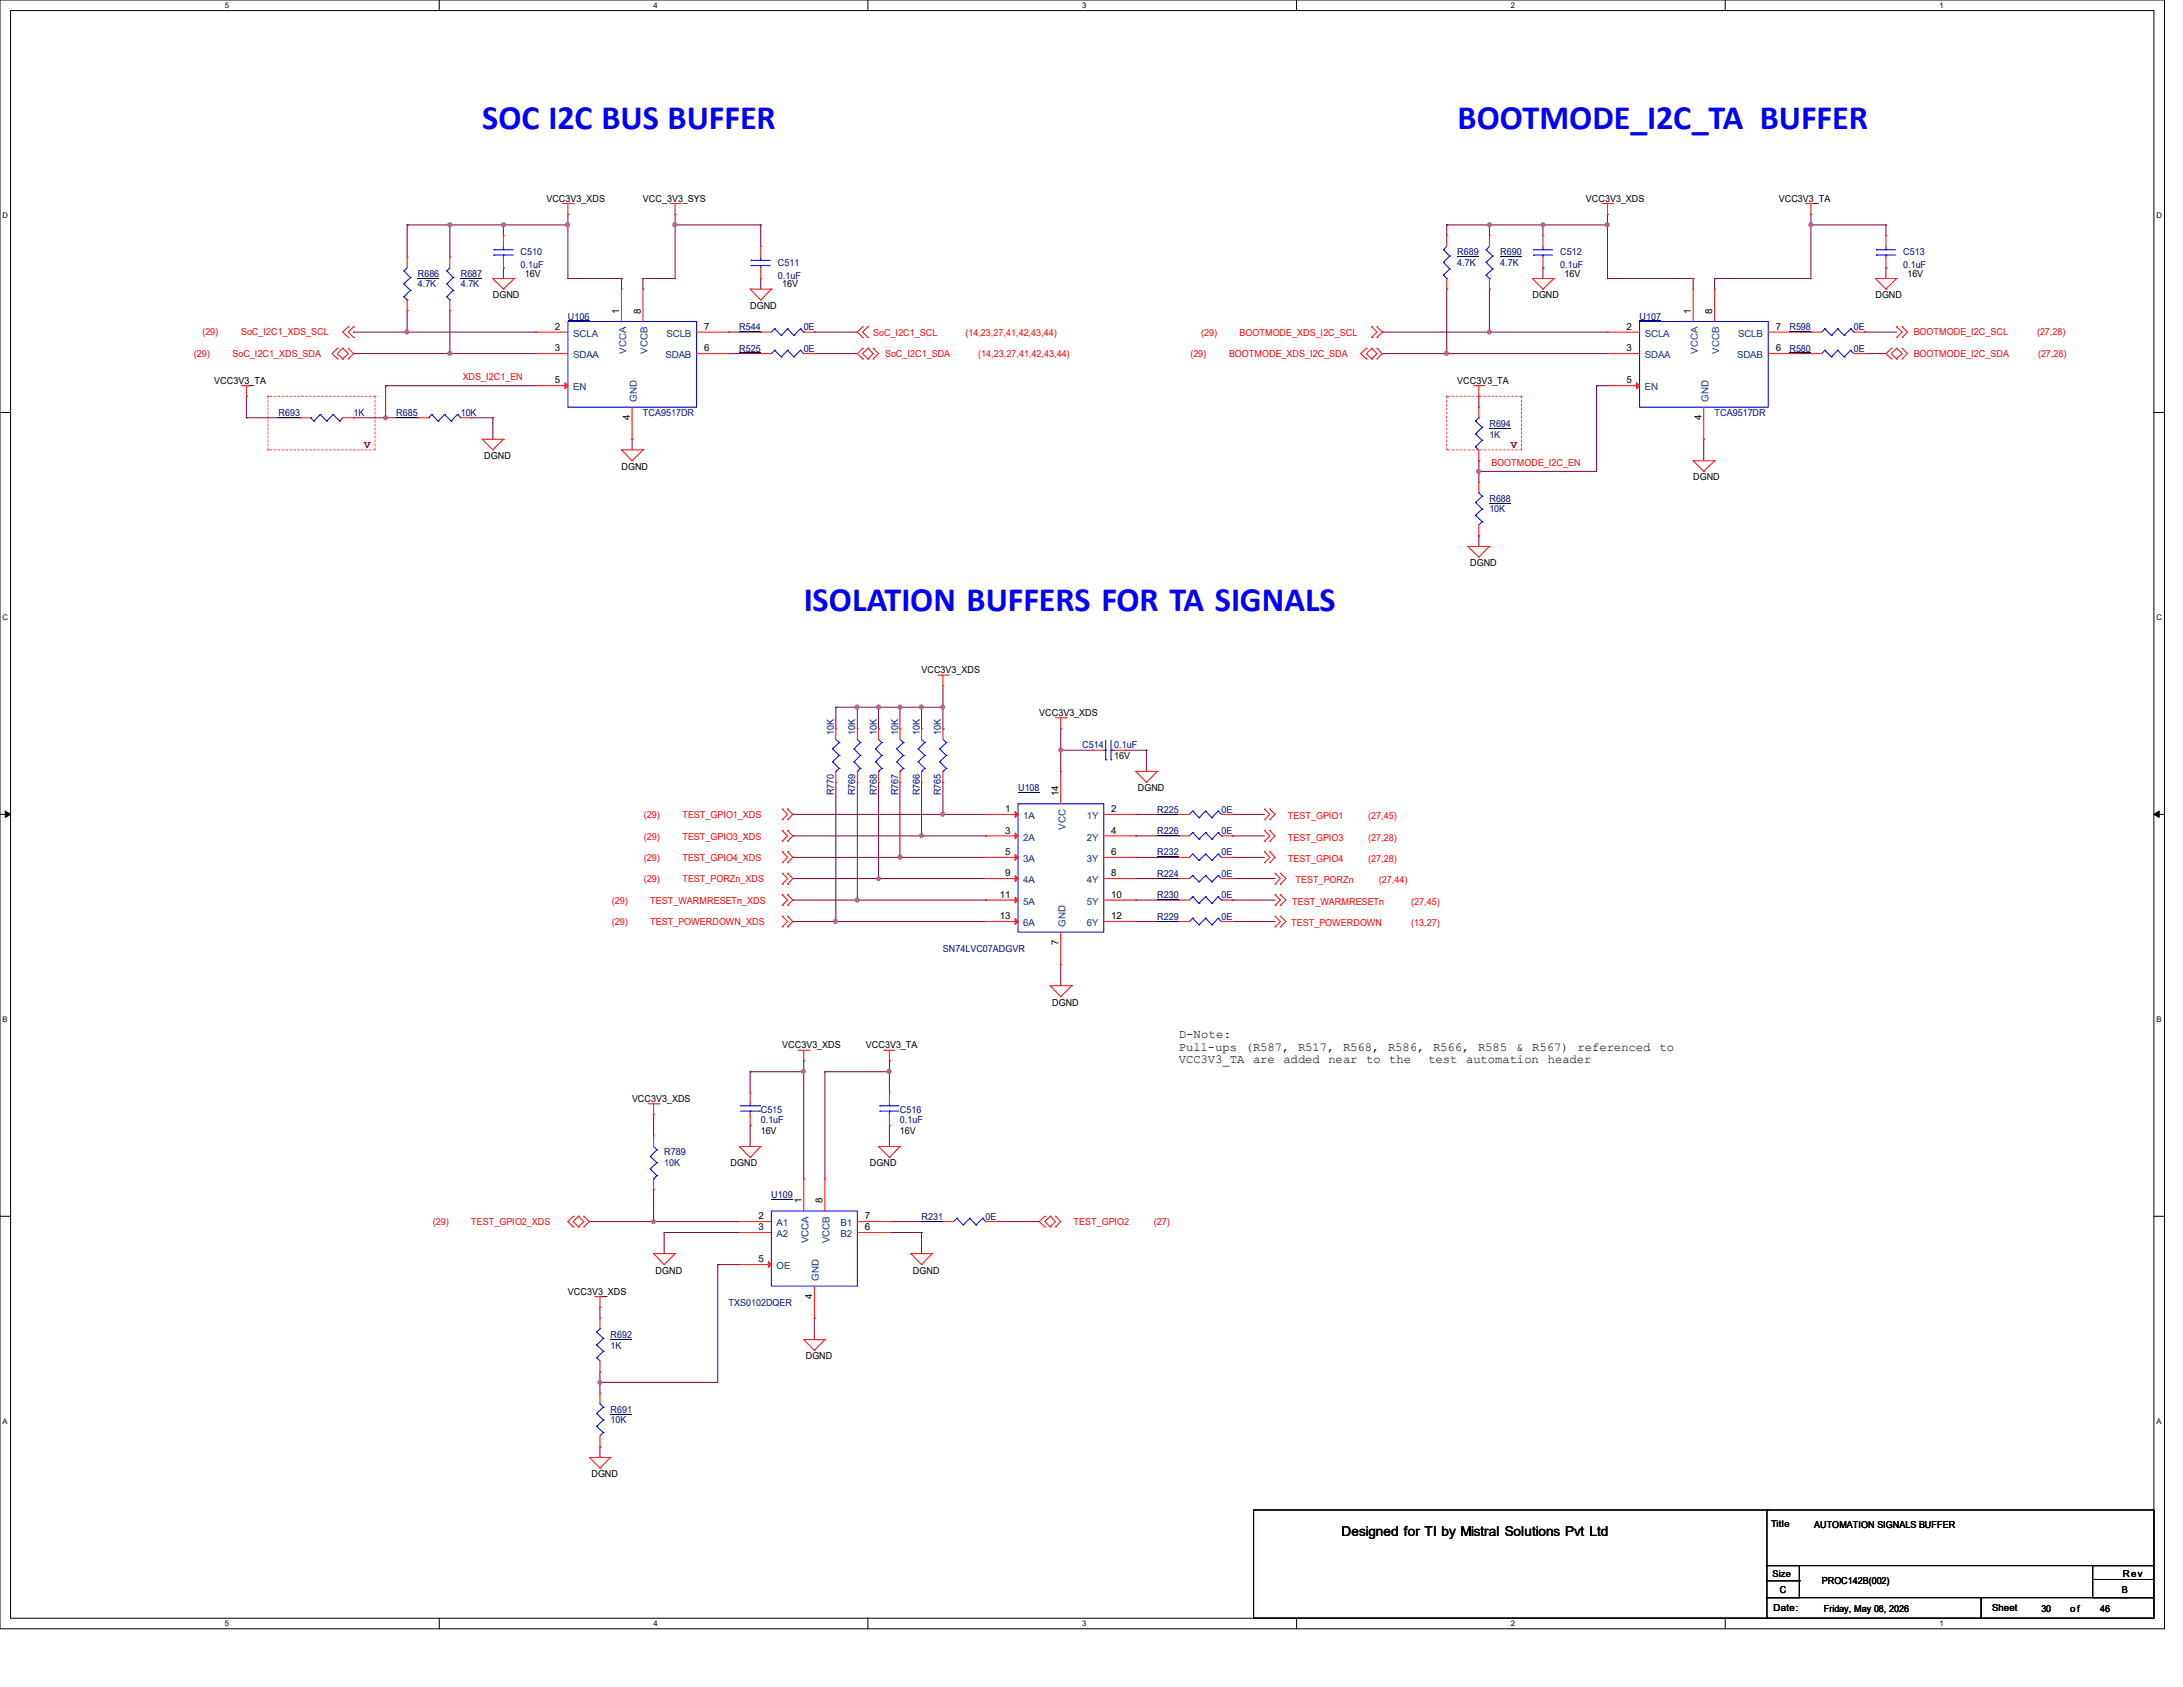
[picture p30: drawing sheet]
<svg xmlns="http://www.w3.org/2000/svg" width="279mm" height="216mm" viewBox="0 0 279 216" stroke-linecap="round" stroke-linejoin="round" font-family="sans-serif">
<defs><g id="words">
<g font-size="4.4" fill="#00f">
<text x="61.7" y="16.5">SOC I2C BUS BUFFER</text>
<text x="186.6" y="16.5">BOOTMODE_I2C_TA BUFFER</text>
<text x="102.9" y="78.2">ISOLATION BUFFERS FOR TA SIGNALS</text>
</g>
<text font-size="1.7" x="171.7" y="196.6">Designed for TI by Mistral Solutions Pvt Ltd</text>
<g font-size="1.6">
<text x="150.9" y="132.9">D-Note:</text>
<text x="150.9" y="134.5">Pull-ups (R587,</text>
<text x="150.9" y="136">VCC3V3_TA are</text>
<text x="164.3" y="136">added</text>
<text x="166.1" y="134.5">R517,</text>
<text x="170" y="136">near</text>
<text x="171.9" y="134.5">R568,</text>
<text x="174.9" y="136">to the</text>
<text x="177.6" y="134.5">R586,</text>
<text x="182.8" y="136">test automation</text>
<text x="183.4" y="134.5">R566,</text>
<text x="189.2" y="134.5">R585</text>
<text x="194.1" y="134.5">&amp;</text>
<text x="196.1" y="134.5">R567)</text>
<text x="198.1" y="136">header</text>
<text x="201.9" y="134.5">referenced</text>
<text x="212.4" y="134.5">to</text>
</g>
<g font-size="1.4" fill="#800000">
<text x="46.6" y="57.3">V</text>
<text x="193.4" y="57.3">V</text>
</g>
<g font-size="1.2">
<text x="69.9" y="25.8">VCC3V3_XDS</text>
<text x="82.3" y="25.8">VCC_3V3_SYS</text>
<text x="203" y="25.8">VCC3V3_XDS</text>
<text x="227.7" y="25.8">VCC3V3_TA</text>
<text x="67.2" y="35.4">16V</text>
<text x="200.2" y="35.4">16V</text>
<text x="244.1" y="35.4">16V</text>
<text x="63.1" y="38.1">DGND</text>
<text x="79.2" y="40.2" transform="rotate(-90 79.2 40.2)">1</text>
<text x="82" y="40.2" transform="rotate(-90 82 40.2)">8</text>
<text x="96" y="39.5">DGND</text>
<text x="100.1" y="36.8">16V</text>
<text x="196.1" y="38.1">DGND</text>
<text x="216.4" y="40.2" transform="rotate(-90 216.4 40.2)">1</text>
<text x="219.2" y="40.2" transform="rotate(-90 219.2 40.2)">8</text>
<text x="240" y="38.1">DGND</text>
<text x="71" y="42.2">2</text>
<text x="71" y="45">3</text>
<text x="90.1" y="45">6</text>
<text x="90.1" y="42.2">7</text>
<text x="208.2" y="42.2">2</text>
<text x="208.2" y="45">3</text>
<text x="227.3" y="45">6</text>
<text x="227.3" y="42.2">7</text>
<text x="27.4" y="49.1">VCC3V3_TA</text>
<text x="71" y="49.1">5</text>
<text x="80.6" y="53.8" transform="rotate(-90 80.6 53.8)">4</text>
<text x="186.5" y="49.1">VCC3V3_TA</text>
<text x="208.2" y="49.1">5</text>
<text x="217.8" y="53.8" transform="rotate(-90 217.8 53.8)">4</text>
<text x="62" y="58.7">DGND</text>
<text x="79.5" y="60.1">DGND</text>
<text x="216.7" y="61.5">DGND</text>
<text x="188.2" y="72.4">DGND</text>
<text x="117.9" y="86.1">VCC3V3_XDS</text>
<text x="133" y="91.7">VCC3V3_XDS</text>
<text x="135.5" y="101.9" transform="rotate(-90 135.5 101.9)">14</text>
<text x="142.6" y="97.2">16V</text>
<text x="145.6" y="101.3">DGND</text>
<text x="128.6" y="103.9">1</text>
<text x="128.6" y="106.7">3</text>
<text x="142.2" y="103.9">2</text>
<text x="142.2" y="106.7">4</text>
<text x="128.6" y="109.4">5</text>
<text x="128.6" y="112.1">9</text>
<text x="142.2" y="109.4">6</text>
<text x="142.2" y="112.1">8</text>
<text x="128" y="114.9">11</text>
<text x="128" y="117.6">13</text>
<text x="142.2" y="114.9">10</text>
<text x="142.2" y="117.6">12</text>
<text x="135.5" y="120.9" transform="rotate(-90 135.5 120.9)">7</text>
<text x="134.7" y="128.7">DGND</text>
<text x="100.1" y="134.2">VCC3V3_XDS</text>
<text x="110.8" y="134.2">VCC3V3_TA</text>
<text x="80.9" y="141">VCC3V3_XDS</text>
<text x="93.5" y="149.3">DGND</text>
<text x="97.4" y="145.2">16V</text>
<text x="111.3" y="149.3">DGND</text>
<text x="115.2" y="145.2">16V</text>
<text x="102.6" y="154" transform="rotate(-90 102.6 154)">1</text>
<text x="105.3" y="154" transform="rotate(-90 105.3 154)">8</text>
<text x="97.1" y="156">2</text>
<text x="97.1" y="157.4">3</text>
<text x="97.1" y="161.5">5</text>
<text x="110.7" y="157.4">6</text>
<text x="110.7" y="156">7</text>
<text x="72.7" y="165.7">VCC3V3_XDS</text>
<text x="83.9" y="163">DGND</text>
<text x="103.9" y="166.2" transform="rotate(-90 103.9 166.2)">4</text>
<text x="116.8" y="163">DGND</text>
<text x="103.1" y="173.9">DGND</text>
<text x="75.7" y="189">DGND</text>
<text x="226.7" y="195.5">Title</text>
<text x="232.2" y="195.5">AUTOMATION SIGNALS BUFFER</text>
<text x="226.9" y="201.8">Size</text>
<text x="227.8" y="203.8">C</text>
<text x="233.2" y="202.7">PROC142B(002)</text>
<text x="271.6" y="203.8">B</text>
<text x="271.7" y="201.8">Rev</text>
<text x="227" y="206.2">Date:</text>
<text x="233.4" y="206.3">Friday, May 08, 2026</text>
<text x="255" y="206.2">Sheet</text>
<text x="261.3" y="206.3">30</text>
<text x="265" y="206.3">of</text>
<text x="268.8" y="206.3">46</text>
</g>
<g font-size="1.2" fill="#000080">
<text x="53.5" y="35.4">R686</text>
<text x="59" y="35.4">R687</text>
<text x="66.6" y="32.7">C510</text>
<text x="66.6" y="34.3">0.1uF</text>
<text x="99.6" y="34">C511</text>
<text x="99.6" y="35.7">0.1uF</text>
<text x="186.5" y="32.7">R689</text>
<text x="186.5" y="34">4.7K</text>
<text x="192" y="32.7">R690</text>
<text x="192" y="34">4.7K</text>
<text x="199.7" y="32.7">C512</text>
<text x="199.7" y="34.3">0.1uF</text>
<text x="243.6" y="32.7">C513</text>
<text x="243.6" y="34.3">0.1uF</text>
<text x="53.5" y="36.8">4.7K</text>
<text x="59" y="36.8">4.7K</text>
<text x="72.7" y="40.9">U106</text>
<text x="209.8" y="40.9">U107</text>
<text x="94.6" y="45">R525</text>
<text x="94.6" y="42.3">R544</text>
<text x="102.9" y="45">0E</text>
<text x="102.9" y="42.3">0E</text>
<text x="229" y="42.3">R598</text>
<text x="229" y="45">R580</text>
<text x="237.3" y="42.3">0E</text>
<text x="237.3" y="45">0E</text>
<text x="35.6" y="53.3">R693</text>
<text x="45.3" y="53.3">1K</text>
<text x="50.7" y="53.3">R685</text>
<text x="59" y="53.3">10K</text>
<text x="82.3" y="53.3">TCA9517DR</text>
<text x="219.5" y="53.3">TCA9517DR</text>
<text x="190.6" y="54.6">R694</text>
<text x="190.6" y="56">1K</text>
<text x="190.6" y="64.2">R688</text>
<text x="190.6" y="65.6">10K</text>
<text x="106.7" y="94.1" transform="rotate(-90 106.7 94.1)">10K</text>
<text x="109.5" y="94.1" transform="rotate(-90 109.5 94.1)">10K</text>
<text x="112.2" y="94.1" transform="rotate(-90 112.2 94.1)">10K</text>
<text x="115" y="94.1" transform="rotate(-90 115 94.1)">10K</text>
<text x="117.7" y="94.1" transform="rotate(-90 117.7 94.1)">10K</text>
<text x="120.4" y="94.1" transform="rotate(-90 120.4 94.1)">10K</text>
<text x="138.5" y="95.8">C514</text>
<text x="142.6" y="95.8">0.1uF</text>
<text x="106.7" y="101.8" transform="rotate(-90 106.7 101.8)">R770</text>
<text x="109.5" y="101.8" transform="rotate(-90 109.5 101.8)">R769</text>
<text x="112.2" y="101.8" transform="rotate(-90 112.2 101.8)">R768</text>
<text x="115" y="101.8" transform="rotate(-90 115 101.8)">R767</text>
<text x="117.7" y="101.8" transform="rotate(-90 117.7 101.8)">R766</text>
<text x="120.4" y="101.8" transform="rotate(-90 120.4 101.8)">R765</text>
<text x="130.3" y="101.3">U108</text>
<text x="148.1" y="106.7">R226</text>
<text x="148.1" y="104">R225</text>
<text x="156.3" y="106.7">0E</text>
<text x="156.3" y="104">0E</text>
<text x="148.1" y="109.5">R232</text>
<text x="148.1" y="112.2">R224</text>
<text x="156.3" y="109.5">0E</text>
<text x="156.3" y="112.2">0E</text>
<text x="148.1" y="115">R230</text>
<text x="148.1" y="117.7">R229</text>
<text x="156.3" y="115">0E</text>
<text x="156.3" y="117.7">0E</text>
<text x="120.7" y="121.8">SN74LVC07ADGVR</text>
<text x="97.4" y="142.4">C515</text>
<text x="97.4" y="143.8">0.1uF</text>
<text x="115.2" y="142.4">C516</text>
<text x="115.2" y="143.8">0.1uF</text>
<text x="85" y="147.9">R789</text>
<text x="85" y="149.3">10K</text>
<text x="98.7" y="153.4">U109</text>
<text x="117.9" y="156.1">R231</text>
<text x="126.2" y="156.1">0E</text>
<text x="93.3" y="167.1">TXS0102DQER</text>
<text x="78.1" y="171.2">R692</text>
<text x="78.1" y="172.6">1K</text>
<text x="78.1" y="180.8">R691</text>
<text x="78.1" y="182.2">10K</text>
</g>
<g font-size="1.2" fill="#f00">
<text x="24.8" y="45.7">(29)</text>
<text x="25.9" y="42.8">(29)</text>
<text x="29.8" y="45.7">SoC_I2C1_XDS_SDA</text>
<text x="30.9" y="42.8">SoC_I2C1_XDS_SCL</text>
<text x="111.8" y="43">SoC_I2C1_SCL</text>
<text x="113.3" y="45.7">SoC_I2C1_SDA</text>
<text x="123.6" y="43">(14,23,27,41,42,43,44)</text>
<text x="125.2" y="45.7">(14,23,27,41,42,43,44)</text>
<text x="152.4" y="45.7">(29)</text>
<text x="153.8" y="43">(29)</text>
<text x="157.3" y="45.7">BOOTMODE_XDS_I2C_SDA</text>
<text x="158.7" y="43">BOOTMODE_XDS_I2C_SCL</text>
<text x="244.9" y="45.7">BOOTMODE_I2C_SDA</text>
<text x="244.9" y="42.8">BOOTMODE_I2C_SCL</text>
<text x="260.7" y="42.8">(27,28)</text>
<text x="260.9" y="45.7">(27,28)</text>
<text x="59.2" y="48.7">XDS_I2C1_EN</text>
<text x="190.9" y="59.6">BOOTMODE_I2C_EN</text>
<text x="82.4" y="104.7">(29)</text>
<text x="82.4" y="107.4">(29)</text>
<text x="87.3" y="104.7">TEST_GPIO1_XDS</text>
<text x="87.3" y="107.4">TEST_GPIO3_XDS</text>
<text x="164.8" y="104.8">TEST_GPIO1</text>
<text x="164.8" y="107.6">TEST_GPIO3</text>
<text x="175.1" y="104.8">(27,45)</text>
<text x="175.1" y="107.6">(27,28)</text>
<text x="82.4" y="110.2">(29)</text>
<text x="82.4" y="112.9">(29)</text>
<text x="87.3" y="110.2">TEST_GPIO4_XDS</text>
<text x="87.3" y="112.9">TEST_PORZn_XDS</text>
<text x="164.8" y="110.3">TEST_GPIO4</text>
<text x="165.8" y="113">TEST_PORZn</text>
<text x="175.1" y="110.3">(27,28)</text>
<text x="176.5" y="113">(27,44)</text>
<text x="78.3" y="115.7">(29)</text>
<text x="78.3" y="118.4">(29)</text>
<text x="83.2" y="115.7">TEST_WARMRESETn_XDS</text>
<text x="83.2" y="118.4">TEST_POWERDOWN_XDS</text>
<text x="165.3" y="118.5">TEST_POWERDOWN</text>
<text x="165.4" y="115.8">TEST_WARMRESETn</text>
<text x="180.6" y="118.5">(13,27)</text>
<text x="180.6" y="115.8">(27,45)</text>
<text x="55.4" y="156.8">(29)</text>
<text x="60.3" y="156.8">TEST_GPIO2_XDS</text>
<text x="137.4" y="156.8">TEST_GPIO2</text>
<text x="147.7" y="156.8">(27)</text>
</g>
<g font-size="1.2" fill="#004080">
<text x="73.4" y="43.1">SCLA</text>
<text x="73.4" y="45.8">SDAA</text>
<text x="80.1" y="45.3" transform="rotate(-90 80.1 45.3)">VCCA</text>
<text x="82.9" y="45.3" transform="rotate(-90 82.9 45.3)">VCCB</text>
<text x="85.2" y="45.8">SDAB</text>
<text x="85.3" y="43.1">SCLB</text>
<text x="210.5" y="43.1">SCLA</text>
<text x="210.5" y="45.8">SDAA</text>
<text x="217.3" y="45.3" transform="rotate(-90 217.3 45.3)">VCCA</text>
<text x="220" y="45.3" transform="rotate(-90 220 45.3)">VCCB</text>
<text x="222.3" y="45.8">SDAB</text>
<text x="222.5" y="43.1">SCLB</text>
<text x="73.4" y="50">EN</text>
<text x="81.5" y="51.4" transform="rotate(-90 81.5 51.4)">GND</text>
<text x="210.5" y="50">EN</text>
<text x="218.6" y="51.4" transform="rotate(-90 218.6 51.4)">GND</text>
<text x="131" y="104.8">1A</text>
<text x="131" y="107.6">2A</text>
<text x="136.4" y="106.2" transform="rotate(-90 136.4 106.2)">VCC</text>
<text x="139.1" y="104.8">1Y</text>
<text x="139.1" y="107.6">2Y</text>
<text x="131" y="110.3">3A</text>
<text x="131" y="113">4A</text>
<text x="139.1" y="110.3">3Y</text>
<text x="139.1" y="113">4Y</text>
<text x="131" y="115.8">5A</text>
<text x="131" y="118.5">6A</text>
<text x="136.4" y="118.6" transform="rotate(-90 136.4 118.6)">GND</text>
<text x="139.1" y="115.8">5Y</text>
<text x="139.1" y="118.5">6Y</text>
<text x="99.4" y="156.9">A1</text>
<text x="99.4" y="158.3">A2</text>
<text x="103.5" y="159.1" transform="rotate(-90 103.5 159.1)">VCCA</text>
<text x="106.2" y="159.1" transform="rotate(-90 106.2 159.1)">VCCB</text>
<text x="107.6" y="158.3">B2</text>
<text x="107.6" y="156.9">B1</text>
<text x="99.4" y="162.4">OE</text>
<text x="104.8" y="163.9" transform="rotate(-90 104.8 163.9)">GND</text>
</g>
<g font-size="1">
<text x="28.8" y="1">5</text>
<text x="83.7" y="1">4</text>
<text x="138.5" y="1">3</text>
<text x="193.4" y="1">2</text>
<text x="248.2" y="1">1</text>
<text x=".3" y="27.9">D</text>
<text x="276" y="27.9">D</text>
<text x=".3" y="79.4">C</text>
<text x="276" y="79.4">C</text>
<text x=".3" y="130.8">B</text>
<text x="276" y="130.8">B</text>
<text x=".3" y="182.2">A</text>
<text x="276" y="182.2">A</text>
<text x="28.8" y="208.1">5</text>
<text x="83.7" y="208.1">4</text>
<text x="138.5" y="208.1">3</text>
<text x="193.4" y="208.1">2</text>
<text x="248.2" y="208.1">1</text>
</g>
</g></defs>
<path d="M0 0h277v208.4h-277zM1.4 1.4h274.3v205.7h-274.3z" fill="none" stroke="#000" stroke-width=".13"/>
<g fill="#fff">
<path d="M28.8 .1h.5v1.1h-.5z"/>
<path d="M28.8 207.2h.5v1.1h-.5z"/>
</g>
<path d="M56.2 0v1.4M56.2 207.1v1.3" fill="none" stroke="#000" stroke-width=".13"/>
<g fill="#fff">
<path d="M83.7 .1h.5v1.1h-.5z"/>
<path d="M83.7 207.2h.5v1.1h-.5z"/>
</g>
<path d="M111.1 0v1.4M111.1 207.1v1.3" fill="none" stroke="#000" stroke-width=".13"/>
<g fill="#fff">
<path d="M138.5 .1h.6v1.1h-.6z"/>
<path d="M138.5 207.2h.6v1.1h-.6z"/>
</g>
<path d="M165.9 0v1.4M165.9 207.1v1.3" fill="none" stroke="#000" stroke-width=".13"/>
<g fill="#fff">
<path d="M193.4 .1h.5v1.1h-.5z"/>
<path d="M193.4 207.2h.5v1.1h-.5z"/>
</g>
<path d="M220.8 0v1.4M220.8 207.1v1.3" fill="none" stroke="#000" stroke-width=".13"/>
<g fill="#fff">
<path d="M248.2 .1h.6v1.1h-.6z"/>
<path d="M248.2 207.2h.6v1.1h-.6z"/>
<path d="M.3 27.1h.8v1.1h-.8z"/>
<path d="M276 27.1h.7v1.1h-.7z"/>
<path d="M.3 78.5h.8v1.1h-.8z"/>
<path d="M276 78.5h.7v1.1h-.7z"/>
</g>
<path d="M0 52.8h1.4M275.7 52.8h1.3" fill="none" stroke="#000" stroke-width=".13"/>
<g fill="#fff">
<path d="M.3 129.9h.7v1.1h-.7z"/>
<path d="M276 129.9h.6v1.1h-.6z"/>
</g>
<path d="M0 104.2h1.4M275.7 104.2h1.3" fill="none" stroke="#000" stroke-width=".13"/>
<path d="M.7 103.8l.7 .4-.7 .4zM275.7 104.2l.7-.4v.8z" fill="#000" stroke="#000" stroke-width=".13"/>
<g fill="#fff">
<path d="M.3 181.4h.7v1.1h-.7z"/>
<path d="M276 181.4h.6v1.1h-.6z"/>
</g>
<g fill="none" stroke="#000" stroke-width=".13">
<path d="M0 155.7h1.4M275.7 155.7h1.3M160.4 193.3h.1M160.4 193.3h65.9M160.4 193.3v13.8M226.1 193.3h49.6v7.1h-49.6zM160.4 207.1h.1M160.6 207.1h.1M160.6 207.1h65.8M226.1 200.4h4.2v4.1h-4.2zM226.1 204.5h27.5v2.6h-27.5zM226.1 202.3h4.2"/>
<path d="M230.3 202.3h.1M253.6 204.5h22.1v2.6h-22.1zM267.8 200.4h7.9v4.1h-7.9zM268 202.1h.1M268 202.1h7.7"/>
</g>
<g fill="none" stroke="#ff8000" stroke-width=".13" stroke-dasharray=".3 .3">
<path d="M34.3 57.6v-6.9M34.3 50.7h.1M34.3 57.6h.1M48 50.7h-13.7M48 57.6h-13.7M48 57.6v-6.9M48 50.7h.1M185.2 57.6v-6.9M185.2 50.7h.1M185.2 57.6h.1M194.7 50.7h-9.5M194.7 57.6h-9.5"/>
<path d="M194.7 57.6v-6.9M194.7 50.7h.1"/>
</g>
<g fill="none" stroke="#800040" stroke-width=".13">
<path d="M52.1 39.8h.1M52.1 28.8h.1M52.1 28.8h20.6M52.1 28.8v4.1M52.1 39.8v2.7M57.6 39.8h.1M57.6 28.8h.1M57.6 28.8v4.1M57.6 39.8v5.5M64.4 28.8h.1M64.4 34.3h.1M64.4 28.8v1.3"/>
<path d="M64.4 34.3v1.3M72.7 27.4h.1M72.7 35.6h.1M72.7 28.8h.1M72.7 27.4v8.2M72.7 35.6h6.8M79.5 35.6h.1M79.5 35.6v1.4M82.3 35.6h.1M82.3 35.6v1.4M86.4 27.4h.1M86.4 28.8h.1"/>
<path d="M86.4 27.4v8.2h-4.1M86.4 28.8h11M97.4 35.6h.1M97.4 28.8h.1M97.4 28.8v2.7M97.4 35.6v1.4M185.2 37h.1M185.2 28.8h.1M185.2 28.8h20.5M185.2 28.8v1.3M185.2 37v8.3M190.6 37h.1"/>
<path d="M190.6 28.8h.1M190.6 28.8v1.3M190.6 37v5.5M197.5 28.8h.1M197.5 34.3h.1M197.5 28.8v1.3M197.5 34.3v1.3M205.7 27.4h.1M205.7 28.8h.1M205.7 35.6h.1M205.7 35.6h11M205.7 27.4v8.2"/>
<path d="M216.7 35.6h.1M216.7 35.6v1.4M219.5 35.6h.1M219.5 35.6v1.4M231.8 28.8h.1M231.8 27.4h.1M231.8 27.4v8.2h-12.3M231.8 28.8h9.6M241.4 34.3h.1M241.4 28.8h.1M241.4 28.8v1.3M241.4 34.3v1.3"/>
<path d="M31.5 50.7h.1M31.5 53.5h.1M31.5 53.5h6.9M31.5 50.7v2.8M45.3 45.3h.1M45.3 42.5h.1M45.3 53.5h.1M45.3 42.5h23.3M45.3 45.3h23.3M45.3 53.5h8.2M49.4 49.4h.1M49.4 53.5h.1"/>
<path d="M49.4 49.4v4.1M49.4 49.4h19.2M52.1 42.5h.1M57.6 45.3h.1M60.3 53.5h.1M60.3 53.5h2.8M63.1 53.5h.1M63.1 53.5v2.7M80.9 56.2h.1M80.9 56.2v1.4M93.3 42.5h.1M93.3 45.3h.1"/>
<path d="M93.3 42.5h4.1M93.3 45.3h4.1M104.2 42.5h.1M104.2 45.3h.1M104.2 42.5h5.5M104.2 45.3h5.5M176.9 42.5h.1M176.9 45.3h.1M176.9 42.5h28.8M176.9 45.3h28.8M185.2 45.3h.1M189.3 50.7h.1"/>
<path d="M189.3 59h.1M189.3 50.7v1.4M189.3 59v2.7M190.6 42.5h.1M204.3 49.4h.1M204.3 49.4h1.4M204.3 49.4v10.9h-15M218.1 56.2h.1M218.1 56.2v2.8M230.4 42.5h.1M230.4 45.3h.1M230.4 42.5h1.4"/>
<path d="M230.4 45.3h1.4M238.6 42.5h.1M238.6 45.3h.1M238.6 42.5h4.1M238.6 45.3h2.8M189.3 68.6h.1M189.3 60.3h.1M189.3 68.6v1.3M107 90.5h.1M107 90.5v2.8M107 90.5h13.7M109.7 90.5h.1"/>
<path d="M109.7 90.5v2.8M112.4 90.5h.1M112.4 93.3h.1M112.4 90.5v2.8M115.2 90.5h.1M115.2 90.5v2.8M117.9 90.5h.1M117.9 90.5v2.8M120.7 90.5h.1M120.7 93.3h.1M120.7 87.8v5.5M135.8 93.3h.1"/>
<path d="M135.8 96h.1M135.8 93.3v5.4M135.8 96h4.1M144 96h.1M144 96h2.7M146.7 96h.1M146.7 96v2.7M101.5 104.2h.1M101.5 107h.1M101.5 109.7h.1M101.5 112.4h.1M101.5 115.2h.1"/>
<path d="M101.5 117.9h.1M101.5 104.2h24.7M101.5 107h24.7M101.5 109.7h24.7M101.5 112.4h24.7M101.5 115.2h24.7M101.5 117.9h24.7M107 117.9h.1M107 100.1v17.8M109.7 115.2h.1M109.7 100.1v15.1M112.4 112.4h.1"/>
<path d="M112.4 100.1v12.3M115.2 109.7h.1M115.2 100.1v9.6M117.9 107h.1M117.9 100.1v6.9M120.7 104.2h.1M120.7 100.1v4.1M126.2 104.2h.1M126.2 107h.1M126.2 109.7h.1M126.2 112.4h.1M126.2 115.2h.1"/>
<path d="M126.2 117.9h.1M145.4 104.2h.1M145.4 107h.1M145.4 109.7h.1M145.4 112.4h.1M145.4 115.2h.1M145.4 117.9h.1M145.4 104.2h5.5M145.4 107h5.5M145.4 109.7h5.5M145.4 112.4h5.5M145.4 115.2h5.5"/>
<path d="M145.4 117.9h5.5M157.7 104.2h.1M157.7 107h.1M157.7 109.7h.1M157.7 112.4h.1M157.7 115.2h.1M157.7 117.9h.1M157.7 104.2h4.1M157.7 107h4.1M157.7 109.7h4.1M157.7 112.4h5.5M157.7 115.2h5.5"/>
<path d="M157.7 117.9h5.5M96 137.2h.1M96 137.2v2.7M96 137.2h6.9M102.9 137.2h.1M102.9 135.8h.1M102.9 135.8v15.1M105.6 137.2h.1M105.6 137.2v13.7M105.6 137.2h8.2M113.8 135.8h.1M113.8 137.2h.1"/>
<path d="M113.8 135.8v4.1M135.8 123.4h.1M135.8 123.4v2.8M75.4 156.3h19.2M83.7 156.3h.1M83.7 142.6h.1M83.7 152.2h.1M83.7 142.6v2.8M83.7 152.2v4.1M85 157.7h.1M85 157.7v2.7M85 157.7h9.6"/>
<path d="M94.6 156.3h.1M96 144h.1M96 144v2.7M113.8 156.3h.1M113.8 144h.1M113.8 157.7h.1M113.8 156.3h6.9M113.8 144v2.7M113.8 157.7h4.1M117.9 157.7h.1M117.9 157.7v2.7M127.6 156.3h.1"/>
<path d="M127.6 156.3h5.4M76.8 167.3h.1M76.8 176.9h.1M76.8 175.6h.1M76.8 167.3v1.4M76.8 175.6v2.7M91.9 161.8h.1M91.9 161.8v15.1h-15.1M91.9 161.8h2.7M104.2 168.7h.1M104.2 168.7v2.7M76.8 185.2h.1"/>
<path d="M76.8 185.2v1.3"/>
</g>
<g fill="#f0f" stroke="#f0f" stroke-width=".13">
<circle cx="135.8" cy="96" r=".25"/>
<circle cx="120.6" cy="104.2" r=".25"/>
<circle cx="113.8" cy="137.1" r=".25"/>
<circle cx="102.8" cy="137.1" r=".25"/>
<circle cx="76.8" cy="176.9" r=".24"/>
<circle cx="72.6" cy="28.8" r=".25"/>
<circle cx="64.4" cy="28.8" r=".25"/>
<circle cx="86.4" cy="28.8" r=".25"/>
<circle cx="49.3" cy="53.5" r=".24"/>
<circle cx="57.6" cy="45.2" r=".25"/>
<circle cx="52.1" cy="42.5" r=".25"/>
<circle cx="57.6" cy="28.8" r=".25"/>
<circle cx="231.8" cy="28.8" r=".25"/>
<circle cx="205.7" cy="28.8" r=".25"/>
<circle cx="189.2" cy="60.3" r=".25"/>
<circle cx="190.6" cy="42.5" r=".25"/>
<circle cx="185.1" cy="45.2" r=".25"/>
<circle cx="197.5" cy="28.8" r=".25"/>
<circle cx="190.6" cy="28.8" r=".25"/>
<circle cx="117.9" cy="106.9" r=".24"/>
<circle cx="115.2" cy="109.7" r=".25"/>
<circle cx="112.4" cy="112.4" r=".25"/>
<circle cx="109.7" cy="115.2" r=".25"/>
<circle cx="106.9" cy="117.9" r=".25"/>
<circle cx="120.6" cy="90.5" r=".25"/>
<circle cx="109.7" cy="90.5" r=".25"/>
<circle cx="112.4" cy="90.5" r=".25"/>
<circle cx="115.2" cy="90.5" r=".25"/>
<circle cx="117.9" cy="90.5" r=".24"/>
<circle cx="83.6" cy="156.3" r=".24"/>
</g>
<g fill="none" stroke="#f00" stroke-width=".13">
<path d="M52.1 32.9h.1M52.1 39.8h.1M52.1 32.9v1.4M52.1 38.4v1.4M57.6 32.9h.1M57.6 39.8h.1M57.6 32.9v1.4M57.6 38.4v1.4M63.1 35.6h.1M63.1 35.6h2.7M63.1 35.6l1.3 1.4M64.4 37h.1"/>
<path d="M64.4 34.3h.1M64.4 30.1h.1M64.4 30.1v1.4M64.4 32.9v1.4M65.8 35.6h.1M65.8 35.6l-1.4 1.4M72 26h1.4M72.7 27.4h.1M72.7 26v1.4M73.4 26h.1M79.5 37h.1M79.5 37v4.1"/>
<path d="M82.3 37h.1M82.3 37v4.1M85.7 26h1.4M86.4 27.4h.1M86.4 26v1.4M87.1 26h.1M96 37h.1M96 37h2.7M96 37l1.4 1.4M97.4 38.4h.1M97.4 35.6h.1M97.4 31.5h.1"/>
<path d="M97.4 31.5v1.4M97.4 34.3v1.3M98.7 37h.1M98.7 37l-1.3 1.4M185.2 30.1h.1M185.2 37h.1M185.2 30.1v1.4M185.2 35.6v1.4M190.6 30.1h.1M190.6 37h.1M190.6 30.1v1.4M190.6 35.6v1.4"/>
<path d="M196.1 35.6h.1M196.1 35.6h2.8M196.1 35.6l1.4 1.4M197.5 37h.1M197.5 34.3h.1M197.5 30.1h.1M197.5 30.1v1.4M197.5 32.9v1.4M198.9 35.6h.1M198.9 35.6l-1.4 1.4M205 26h1.4M205.7 27.4h.1"/>
<path d="M205.7 26v1.4M206.4 26h.1M216.7 37h.1M216.7 37v4.1M219.5 37h.1M219.5 37v4.1M231.1 26h1.4M231.8 27.4h.1M231.8 26v1.4M232.5 26h.1M240 35.6h.1M240 35.6h2.7"/>
<path d="M240 35.6l1.4 1.4M241.4 37h.1M241.4 34.3h.1M241.4 30.1h.1M241.4 30.1v1.4M241.4 32.9v1.4M242.7 35.6h.1M242.7 35.6l-1.3 1.4M30.9 49.4h1.3M31.5 50.7h.1M31.5 49.4v1.3M32.2 49.4h.1"/>
<path d="M38.4 53.5h.1M38.4 53.5h1.4M43.2 44.6h.1M43.2 45.9h.1M43.2 44.6l-.7 .7 .7 .6M43.9 45.9h.1M43.9 44.6h.1M43.9 44.6l.7 .7-.7 .6M43.9 44.6l-.7 .7 .7 .6M43.9 53.5h1.4M44.6 44.6h.1M44.6 45.9h.1"/>
<path d="M44.6 43.2h.1M44.6 41.8h.1M44.6 44.6l.7 .7-.7 .6M44.6 41.8l-.7 .7 .7 .7M45.3 43.2h.1M45.3 41.8h.1M45.3 53.5h.1M45.3 41.8l-.7 .7 .7 .7M53.5 53.5h.1M53.5 53.5h1.4M59 53.5h1.3M60.3 53.5h.1"/>
<path d="M61.7 56.2h.1M61.7 56.2h2.7M61.7 56.2l1.4 1.4M63.1 57.6h.1M64.4 56.2h.1M64.4 56.2l-1.3 1.4M68.6 42.5h.1M68.6 45.3h.1M68.6 49.4h.1M68.6 49.4h4.1M68.6 42.5h4.1M68.6 45.3h4.1"/>
<path d="M79.5 57.6h.1M79.5 57.6h2.8M79.5 57.6l1.4 1.4M80.9 59h.1M80.9 56.2h.1M80.9 52.1v4.1M82.3 57.6h.1M82.3 57.6l-1.4 1.4M89.2 42.5h4.1M89.2 45.3h4.1M93.3 45.3h.1M93.3 42.5h.1"/>
<path d="M97.4 45.3h.1M97.4 42.5h.1M97.4 42.5h1.3M97.4 45.3h1.3M102.9 42.5h1.3M102.9 45.3h1.3M104.2 45.3h.1M104.2 42.5h.1M110.4 44.6h.1M110.4 45.9h.1M110.4 41.8h.1M110.4 43.2h.1"/>
<path d="M110.4 44.6l-.7 .7 .7 .6M110.4 41.8l-.7 .7 .7 .7M111.1 45.9h.1M111.1 44.6h.1M111.1 43.2h.1M111.1 41.8h.1M111.1 44.6l-.7 .7 .7 .6M111.1 44.6l.7 .7-.7 .6M111.1 41.8l-.7 .7 .7 .7M111.8 44.6h.1M111.8 45.9h.1M111.8 44.6l.6 .7-.6 .6"/>
<path d="M174.9 44.6h.1M174.9 45.9h.1M174.9 44.6l-.7 .7 .7 .6M175.6 43.2h.1M175.6 41.8h.1M175.6 45.9h.1M175.6 44.6h.1M175.6 41.8l.6 .7-.6 .7M175.6 44.6l.6 .7-.6 .6M175.6 44.6l-.7 .7 .7 .6M176.2 41.8h.1M176.2 43.2h.1"/>
<path d="M176.2 44.6h.1M176.2 45.9h.1M176.2 41.8l.7 .7-.7 .7M176.2 44.6l.7 .7-.7 .6M188.6 49.4h1.3M189.3 50.7h.1M189.3 59h.1M189.3 52.1h.1M189.3 49.4v1.3M189.3 52.1v1.4M189.3 57.6v1.4M189.9 49.4h.1"/>
<path d="M205.7 42.5h.1M205.7 45.3h.1M205.7 49.4h.1M205.7 49.4h4.1M205.7 42.5h4.1M205.7 45.3h4.1M216.7 59h.1M216.7 59h2.8M216.7 59l1.4 1.3M218.1 56.2h.1M218.1 52.1v4.1M219.5 59h.1"/>
<path d="M219.5 59l-1.4 1.3M226.3 42.5h4.1M226.3 45.3h4.1M230.4 45.3h.1M230.4 42.5h.1M231.8 42.5h.1M231.8 45.3h.1M231.8 42.5h1.4M231.8 45.3h1.4M237.3 42.5h1.3M237.3 45.3h1.3M238.6 42.5h.1"/>
<path d="M238.6 45.3h.1M242.1 44.6h.1M242.1 45.9h.1M242.1 44.6l-.7 .7 .7 .6M242.7 45.9h.1M242.7 44.6h.1M242.7 43.2h.1M242.7 41.8h.1M242.7 44.6l-.6 .7 .6 .6M242.7 44.6l.8 .7-.8 .6M242.7 41.8l.8 .7-.8 .7M243.5 44.6h.1"/>
<path d="M243.5 45.9h.1M243.5 43.2h.1M243.5 41.8h.1M243.5 41.8l.6 .7-.6 .7M243.5 44.6l.6 .7-.6 .6M187.9 69.9h.1M187.9 69.9h2.7M187.9 69.9l1.4 1.4M189.3 71.3h.1M189.3 68.6h.1M189.3 61.7h.1M189.3 61.7v1.4"/>
<path d="M189.3 67.2v1.4M190.6 69.9h.1M190.6 69.9l-1.3 1.4M218.1 60.3h.1M107 93.3h.1M107 93.3v1.3M107 98.7v1.4M109.7 93.3h.1M109.7 93.3v1.3M109.7 98.7v1.4M112.4 93.3h.1M112.4 93.3v1.3"/>
<path d="M112.4 98.7v1.4M115.2 93.3h.1M115.2 93.3v1.3M115.2 98.7v1.4M117.9 93.3h.1M117.9 93.3v1.3M117.9 98.7v1.4M120 86.4h1.4M120.7 87.8h.1M120.7 93.3h.1M120.7 86.4v1.4M120.7 93.3v1.3"/>
<path d="M120.7 98.7v1.4M121.4 86.4h.1M135.1 91.9h1.3M135.8 93.3h.1M135.8 98.7h.1M135.8 91.9v1.4M135.8 98.7v4.2M136.4 91.9h.1M139.9 96h.1M139.9 96h1.4M142.6 96h1.4M144 96h.1"/>
<path d="M145.4 98.7h.1M145.4 98.7h2.7M145.4 98.7l1.3 1.4M148.1 98.7h.1M148.1 98.7l-1.4 1.4M100.1 104.9h.1M100.1 103.5h.1M100.1 107.7h.1M100.1 106.3h.1M100.1 110.4h.1M100.1 109h.1M100.1 113.2h.1"/>
<path d="M100.1 111.8h.1M100.1 115.9h.1M100.1 114.5h.1M100.1 118.6h.1M100.1 117.3h.1M100.1 103.5l.7 .7-.7 .7M100.1 106.3l.7 .7-.7 .7M100.1 109l.7 .7-.7 .7M100.1 111.8l.7 .6-.7 .8M100.1 114.5l.7 .7-.7 .7M100.1 117.3l.7 .6-.7 .7M100.8 103.5h.1"/>
<path d="M100.8 104.9h.1M100.8 106.3h.1M100.8 107.7h.1M100.8 109h.1M100.8 110.4h.1M100.8 111.8h.1M100.8 113.2h.1M100.8 114.5h.1M100.8 115.9h.1M100.8 117.3h.1M100.8 118.6h.1M100.8 103.5l.7 .7-.7 .7"/>
<path d="M100.8 106.3l.7 .7-.7 .7M100.8 109l.7 .7-.7 .7M100.8 111.8l.7 .6-.7 .8M100.8 114.5l.7 .7-.7 .7M100.8 117.3l.7 .6-.7 .7M107 100.1h.1M109.7 100.1h.1M112.4 100.1h.1M115.2 100.1h.1M117.9 100.1h.1M120.7 100.1h.1M126.2 104.2h.1"/>
<path d="M126.2 107h.1M126.2 109.7h.1M126.2 112.4h.1M126.2 115.2h.1M126.2 117.9h.1M126.2 109.7h4.1M126.2 115.2h4.1M126.2 112.4h4.1M126.2 107h4.1M126.2 104.2h4.1M126.2 117.9h4.1M135.8 119.3v4.1"/>
<path d="M141.3 109.7h4.1M141.3 115.2h4.1M141.3 112.4h4.1M141.3 107h4.1M141.3 104.2h4.1M141.3 117.9h4.1M145.4 104.2h.1M145.4 107h.1M145.4 109.7h.1M145.4 112.4h.1M145.4 115.2h.1M145.4 117.9h.1"/>
<path d="M146.7 100.1h.1M150.9 109.7h.1M150.9 115.2h.1M150.9 112.4h.1M150.9 107h.1M150.9 104.2h.1M150.9 117.9h.1M150.9 109.7h1.3M150.9 115.2h1.3M150.9 112.4h1.3M150.9 107h1.3M150.9 104.2h1.3"/>
<path d="M150.9 117.9h1.3M156.3 109.7h1.4M156.3 115.2h1.4M156.3 112.4h1.4M156.3 107h1.4M156.3 104.2h1.4M156.3 117.9h1.4M157.7 109.7h.1M157.7 115.2h.1M157.7 112.4h.1M157.7 107h.1M157.7 104.2h.1"/>
<path d="M157.7 117.9h.1M161.8 103.5h.1M161.8 104.9h.1M161.8 106.3h.1M161.8 107.7h.1M161.8 109h.1M161.8 110.4h.1M161.8 103.5l.7 .7-.7 .7M161.8 106.3l.7 .7-.7 .7M161.8 109l.7 .7-.7 .7M162.5 103.5h.1M162.5 104.9h.1"/>
<path d="M162.5 106.3h.1M162.5 107.7h.1M162.5 109h.1M162.5 110.4h.1M162.5 103.5l.7 .7-.7 .7M162.5 106.3l.7 .7-.7 .7M162.5 109l.7 .7-.7 .7M163.2 111.8h.1M163.2 113.2h.1M163.2 114.5h.1M163.2 115.9h.1M163.2 117.3h.1"/>
<path d="M163.2 118.6h.1M163.2 111.8l.7 .6-.7 .8M163.2 114.5l.7 .7-.7 .7M163.2 117.3l.7 .6-.7 .7M163.9 111.8h.1M163.9 113.2h.1M163.9 114.5h.1M163.9 115.9h.1M163.9 117.3h.1M163.9 118.6h.1M163.9 111.8l.7 .6-.7 .8M163.9 114.5l.7 .7-.7 .7"/>
<path d="M163.9 117.3l.7 .6-.7 .7M96 139.9h.1M96 139.9v1.4M102.2 134.4h1.3M102.9 135.8h.1M102.9 134.4v1.4M103.5 134.4h.1M113.2 134.4h.1M113.2 134.4h1.3M113.8 135.8h.1M113.8 139.9h.1M113.8 134.4v1.4"/>
<path d="M113.8 139.9v1.4M134.4 126.2h.1M134.4 126.2h2.8M134.4 126.2l1.4 1.4M135.8 127.6h.1M135.8 123.4h.1M137.2 126.2h.1M137.2 126.2l-1.4 1.4M73.4 155.7h.1M73.4 157h.1M73.4 155.7l-.7 .6 .7 .7M74 157h.1"/>
<path d="M74 155.7h.1M74 155.7l.7 .6-.7 .7M74 155.7l-.6 .6 .6 .7M74.7 155.7h.1M74.7 157h.1M74.7 155.7l.7 .6-.7 .7M83 141.3h1.3M83.7 142.6h.1M83.7 145.4h.1M83.7 152.2h.1M83.7 141.3v1.3M83.7 145.4v1.3"/>
<path d="M83.7 150.9v1.3M84.3 141.3h.1M94.6 146.7h.1M94.6 156.3h.1M94.6 157.7h.1M94.6 146.7h2.8M94.6 146.7l1.4 1.4M94.6 156.3h4.1M94.6 157.7h4.1M96 148.1h.1M96 144h.1M96 142.6v1.4"/>
<path d="M97.4 146.7h.1M97.4 146.7l-1.4 1.4M102.9 150.9h.1M102.9 150.9v4.1M105.6 150.9h.1M105.6 150.9v4.1M109.7 156.3h4.1M109.7 157.7h4.1M112.4 146.7h.1M112.4 146.7h2.8M112.4 146.7l1.4 1.4M113.8 148.1h.1"/>
<path d="M113.8 144h.1M113.8 157.7h.1M113.8 156.3h.1M113.8 142.6v1.4M115.2 146.7h.1M115.2 146.7l-1.4 1.4M120.7 156.3h.1M120.7 156.3h1.3M126.2 156.3h1.4M127.6 156.3h.1M133.7 155.7h.1M133.7 157h.1"/>
<path d="M133.7 155.7l-.7 .6 .7 .7M134.4 157h.1M134.4 155.7h.1M134.4 155.7l-.7 .6 .7 .7M134.4 155.7l.7 .6-.7 .7M135.1 155.7h.1M135.1 157h.1M135.1 155.7l.7 .6-.7 .7M76.1 165.9h1.4M76.8 167.3h.1M76.8 178.3h.1M76.8 175.6h.1"/>
<path d="M76.8 168.7h.1M76.8 165.9v1.4M76.8 168.7v1.4M76.8 174.2v1.4M76.8 178.3v1.4M77.5 165.9h.1M83.7 160.4h.1M83.7 160.4h2.7M83.7 160.4l1.3 1.4M85 161.8h.1M86.4 160.4h.1M86.4 160.4l-1.4 1.4"/>
<path d="M94.6 161.8h.1M94.6 161.8h4.1M102.9 171.4h.1M102.9 171.4h2.7M102.9 171.4l1.3 1.4M104.2 172.8h.1M104.2 168.7h.1M104.2 164.6v4.1M105.6 171.4h.1M105.6 171.4l-1.4 1.4M116.6 160.4h.1M116.6 160.4h2.7"/>
<path d="M116.6 160.4l1.3 1.4M117.9 161.8h.1M119.3 160.4h.1M119.3 160.4l-1.4 1.4M75.4 186.5h.1M75.4 186.5h2.7M75.4 186.5l1.4 1.4M76.8 187.9h.1M76.8 185.2h.1M76.8 183.8v1.4M78.1 186.5h.1M78.1 186.5l-1.3 1.4"/>
</g>
<g fill="none" stroke="#00f" stroke-width=".13">
<path d="M51.7 34.7h.1M51.7 36.3h.1M51.7 38h.1M51.7 34.7l.8 .8M51.7 36.3l.8 .9M51.7 38l.4 .4M52.1 38.4h.1M52.1 34.3l-.4 .4M52.5 35.5h.1M52.5 37.2h.1M52.5 35.5l-.8 .8M52.5 37.2l-.8 .8"/>
<path d="M57.2 34.7h.1M57.2 36.3h.1M57.2 38h.1M57.2 34.7l.8 .8M57.2 36.3l.8 .9M57.2 38l.4 .4M57.6 38.4h.1M57.6 34.3l-.4 .4M58 35.5h.1M58 37.2h.1M58 35.5l-.8 .8M58 37.2l-.8 .8"/>
<path d="M63.2 32h.1M63.2 32.6h.1M63.2 32h2.5M63.2 32.6h2.5M64.4 32.6h.1M64.4 32h.1M64.4 31.5v.5M64.4 32.6v.3M96.1 33.3h.1M96.1 34h.1M96.1 33.3h2.5M96.1 34h2.5"/>
<path d="M97.4 34h.1M97.4 33.3h.1M97.4 32.9v.4M97.4 34v.3M184.7 32h.1M184.7 33.6h.1M184.7 35.2h.1M184.7 32l.8 .8M184.7 33.6l.8 .8M184.7 35.2l.5 .4M185.2 35.6h.1M185.2 31.5l-.5 .5"/>
<path d="M185.5 32.8h.1M185.5 34.4h.1M185.5 32.8l-.8 .8M185.5 34.4l-.8 .8M190.2 32h.1M190.2 33.6h.1M190.2 35.2h.1M190.2 32l.9 .8M190.2 33.6l.9 .8M190.2 35.2l.4 .4M190.6 35.6h.1M190.6 31.5l-.4 .5"/>
<path d="M191.1 32.8h.1M191.1 34.4h.1M191.1 32.8l-.9 .8M191.1 34.4l-.9 .8M196.3 32h.1M196.3 32.6h.1M196.3 32h2.4M196.3 32.6h2.4M197.5 32.6h.1M197.5 32h.1M197.5 31.5v.5M197.5 32.6v.3"/>
<path d="M240.2 32h.1M240.2 32.6h.1M240.2 32h2.4M240.2 32.6h2.4M241.4 32.6h.1M241.4 32h.1M241.4 31.5v.5M241.4 32.6v.3M39.8 53.5h.1M39.8 53.5l.4 .4M40.2 53.9h.1M41 53h.1"/>
<path d="M41 53l.8 .9M41 53l-.8 .9M41.8 53.9h.1M42.6 53h.1M42.6 53l.9 .9M42.6 53l-.8 .9M43.5 53.9h.1M43.9 53.5l-.4 .4M54.9 53.5h.1M55.2 53h.1M55.2 53l.9 .9M55.2 53l-.3 .5"/>
<path d="M56.1 53.9h.1M56.9 53h.1M56.9 53l.8 .9M56.9 53l-.8 .9M57.7 53.9h.1M58.5 53h.1M58.5 53l.5 .5M58.5 53l-.8 .9M72.7 41.1h16.5v11h-16.5zM99.1 44.8h.1M99.1 42.1h.1M99.1 44.8l-.4 .5"/>
<path d="M99.1 44.8l.9 .9M99.1 42.1l-.4 .4M99.1 42.1l.9 .8M100 45.7h.1M100 42.9h.1M100.8 44.8h.1M100.8 42.1h.1M100.8 44.8l-.8 .9M100.8 44.8l.8 .9M100.8 42.1l-.8 .8M100.8 42.1l.8 .8M101.6 45.7h.1"/>
<path d="M101.6 42.9h.1M102.4 44.8h.1M102.4 42.1h.1M102.4 44.8l-.8 .9M102.4 44.8l.5 .5M102.4 42.1l-.8 .8M102.4 42.1l.5 .4M102.9 45.3h.1M102.9 42.5h.1M188.8 57.2h.1M188.8 55.5h.1M188.8 53.9h.1"/>
<path d="M188.8 57.2l.5 .4M188.8 55.5l.9 .8M188.8 53.9l.9 .8M189.3 53.5h.1M189.3 53.5l-.5 .4M189.7 56.3h.1M189.7 54.7h.1M189.7 56.3l-.9 .9M189.7 54.7l-.9 .8M209.8 41.1h16.5v11h-16.5zM233.6 42.1h.1M233.6 44.8h.1"/>
<path d="M233.6 42.1l-.4 .4M233.6 42.1l.8 .8M233.6 44.8l-.4 .5M233.6 44.8l.8 .9M234.4 42.9h.1M234.4 45.7h.1M235.2 42.1h.1M235.2 44.8h.1M235.2 42.1l-.8 .8M235.2 42.1l.9 .8M235.2 44.8l-.8 .9M235.2 44.8l.9 .9"/>
<path d="M236.1 42.9h.1M236.1 45.7h.1M236.9 42.1h.1M236.9 44.8h.1M236.9 42.1l-.8 .8M236.9 42.1l.4 .4M236.9 44.8l-.8 .9M236.9 44.8l.4 .5M237.3 42.5h.1M237.3 45.3h.1M188.8 66h.1M188.8 64.3h.1"/>
<path d="M188.8 66l.9 .8M188.8 64.3l.9 .9M189.3 63.1h.1M189.3 63.1l.4 .4M189.7 66.8h.1M189.7 65.2h.1M189.7 63.5h.1M189.7 66.8l-.4 .4M189.7 65.2l-.9 .8M189.7 63.5l-.9 .8M106.6 95.8h.1M106.6 97.5h.1"/>
<path d="M106.6 95.8l.8 .9M106.6 97.5l.8 .8M107 98.7h.1M107 94.6l.4 .4M107.4 95h.1M107.4 96.7h.1M107.4 98.3h.1M107.4 95l-.8 .8M107.4 96.7l-.8 .8M107.4 98.3l-.4 .4M109.3 95.8h.1M109.3 97.5h.1"/>
<path d="M109.3 95.8l.8 .9M109.3 97.5l.8 .8M109.7 98.7h.1M109.7 94.6l.4 .4M110.1 95h.1M110.1 96.7h.1M110.1 98.3h.1M110.1 95l-.8 .8M110.1 96.7l-.8 .8M110.1 98.3l-.4 .4M112.1 95.8h.1M112.1 97.5h.1"/>
<path d="M112.1 95.8l.8 .9M112.1 97.5l.8 .8M112.4 98.7h.1M112.4 94.6l.5 .4M112.9 95h.1M112.9 96.7h.1M112.9 98.3h.1M112.9 95l-.8 .8M112.9 96.7l-.8 .8M112.9 98.3l-.5 .4M114.8 95.8h.1M114.8 97.5h.1"/>
<path d="M114.8 95.8l.8 .9M114.8 97.5l.8 .8M115.2 98.7h.1M115.2 94.6l.4 .4M115.6 95h.1M115.6 96.7h.1M115.6 98.3h.1M115.6 95l-.8 .8M115.6 96.7l-.8 .8M115.6 98.3l-.4 .4M117.5 95.8h.1M117.5 97.5h.1"/>
<path d="M117.5 95.8l.9 .9M117.5 97.5l.9 .8M117.9 98.7h.1M117.9 94.6l.5 .4M118.4 95h.1M118.4 96.7h.1M118.4 98.3h.1M118.4 95l-.9 .8M118.4 96.7l-.9 .8M118.4 98.3l-.5 .4M120.3 95.8h.1M120.3 97.5h.1"/>
<path d="M120.3 95.8l.8 .9M120.3 97.5l.8 .8M120.7 98.7h.1M120.7 94.6l.4 .4M121.1 95h.1M121.1 96.7h.1M121.1 98.3h.1M121.1 95l-.8 .8M121.1 96.7l-.8 .8M121.1 98.3l-.4 .4M141.3 96h.2M141.5 96h.1"/>
<path d="M141.5 97.2h.1M141.5 94.7v2.5M142.2 97.2h.1M142.2 96h.1M142.2 96h.4M142.2 94.7v2.5M130.3 102.9h11v16.4h-11zM152.7 109.3h.1M152.7 114.8h.1M152.7 112.1h.1M152.7 106.6h.1M152.7 103.8h.1"/>
<path d="M152.7 117.5h.1M152.7 109.3l-.5 .4M152.7 109.3l.8 .8M152.7 114.8l-.5 .4M152.7 114.8l.8 .8M152.7 112.1l-.5 .3M152.7 112.1l.8 .8M152.7 106.6l-.5 .4M152.7 106.6l.8 .8M152.7 103.8l-.5 .4M152.7 103.8l.8 .8M152.7 117.5l-.5 .4"/>
<path d="M152.7 117.5l.8 .9M153.5 110.1h.1M153.5 115.6h.1M153.5 112.9h.1M153.5 107.4h.1M153.5 104.6h.1M153.5 118.4h.1M154.3 109.3h.1M154.3 114.8h.1M154.3 112.1h.1M154.3 106.6h.1M154.3 103.8h.1"/>
<path d="M154.3 117.5h.1M154.3 109.3l-.8 .8M154.3 109.3l.8 .8M154.3 114.8l-.8 .8M154.3 114.8l.8 .8M154.3 112.1l-.8 .8M154.3 112.1l.8 .8M154.3 106.6l-.8 .8M154.3 106.6l.8 .8M154.3 103.8l-.8 .8M154.3 103.8l.8 .8M154.3 117.5l-.8 .9"/>
<path d="M154.3 117.5l.8 .9M155.1 110.1h.1M155.1 115.6h.1M155.1 112.9h.1M155.1 107.4h.1M155.1 104.6h.1M155.1 118.4h.1M155.9 109.3h.1M155.9 114.8h.1M155.9 112.1h.1M155.9 106.6h.1M155.9 103.8h.1"/>
<path d="M155.9 117.5h.1M155.9 109.3l-.8 .8M155.9 109.3l.4 .4M155.9 114.8l-.8 .8M155.9 114.8l.4 .4M155.9 112.1l-.8 .8M155.9 112.1l.4 .3M155.9 106.6l-.8 .8M155.9 106.6l.4 .4M155.9 103.8l-.8 .8M155.9 103.8l.4 .4M155.9 117.5l-.8 .9"/>
<path d="M155.9 117.5l.4 .4M156.3 109.7h.1M156.3 115.2h.1M156.3 112.4h.1M156.3 107h.1M156.3 104.2h.1M156.3 117.9h.1M83.2 148h.1M83.2 149.6h.1M83.2 148l.9 .8M83.2 149.6l.9 .9M83.7 150.9h.1"/>
<path d="M83.7 146.7l.4 .5M84.1 147.2h.1M84.1 148.8h.1M84.1 150.5h.1M84.1 147.2l-.9 .8M84.1 148.8l-.9 .8M84.1 150.5l-.4 .4M94.7 142.2h2.5M94.7 141.5h2.5M96 141.5h.1M96 142.2h.1M96 141.3v.2"/>
<path d="M96 142.2v.4M97.2 142.2h.1M97.2 141.5h.1M98.7 155h11v9.6h-11zM112.6 142.2h.1M112.6 141.5h.1M112.6 142.2h2.5M112.6 141.5h2.5M113.8 141.5h.1M113.8 142.2h.1M113.8 141.3v.2M113.8 142.2v.4"/>
<path d="M122.5 155.9h.1M122.5 155.9l-.5 .4M122.5 155.9l.8 .9M123.3 156.8h.1M124.1 155.9h.1M124.1 155.9l-.8 .9M124.1 155.9l.8 .9M124.9 156.8h.1M125.8 155.9h.1M125.8 155.9l-.9 .9M125.8 155.9l.4 .4M126.2 156.3h.1"/>
<path d="M76.4 173.8h.1M76.4 172.1h.1M76.4 170.5h.1M76.4 173.8l.4 .4M76.4 172.1l.8 .8M76.4 170.5l.8 .8M76.8 179.7h.1M76.8 170.1h.1M76.8 179.7l.4 .4M76.8 170.1l-.4 .4M77.2 172.9h.1M77.2 171.3h.1"/>
<path d="M77.2 172.9l-.8 .9M77.2 171.3l-.8 .8M76.4 182.5h.1M76.4 180.9h.1M76.4 182.5l.8 .8M76.4 180.9l.8 .8M77.2 183.3h.1M77.2 181.7h.1M77.2 180.1h.1M77.2 183.3l-.4 .5M77.2 181.7l-.8 .8M77.2 180.1l-.8 .8"/>
</g>
<g fill="none" stroke="#000080" stroke-width=".13">
<path d="M53.5 35.6h2.7M59 35.6h2.7M186.5 32.9h2.8M192 32.9h2.8M35.6 53.4h2.8M50.7 53.4h2.8M72.7 41.1h2.7M94.6 42.5h2.8M94.6 45.2h2.8M190.6 54.8h2.8M209.8 41.1h2.8M229 42.5h2.8"/>
<path d="M229 45.2h2.8M190.6 64.4h2.8M130.3 101.4h2.8M148.1 109.6h2.8M148.1 115.1h2.8M148.1 112.4h2.8M148.1 106.9h2.8M148.1 104.2h2.8M148.1 117.9h2.8M98.7 153.5h2.8M117.9 156.3h2.8M78.1 171.4h2.8"/>
<path d="M78.1 181h2.8"/>
</g>
<g fill="#f00" stroke="#f00" stroke-width=".13">
<path d="M209.5 49l.3 .4-.3 .3z"/>
<path d="M129.9 103.8l.4 .4-.4 .4z"/>
<path d="M129.9 106.6l.4 .4-.4 .4z"/>
<path d="M129.9 109.3l.4 .4-.4 .4z"/>
<path d="M129.9 112.1l.4 .3-.4 .4z"/>
<path d="M129.9 114.8l.4 .4-.4 .4z"/>
<path d="M129.9 117.6l.4 .3-.4 .4z"/>
<path d="M98.3 161.5l.4 .3-.4 .4z"/>
<path d="M72.3 49l.4 .4-.4 .3z"/>
</g>
<use href="#words"/>
</svg>
